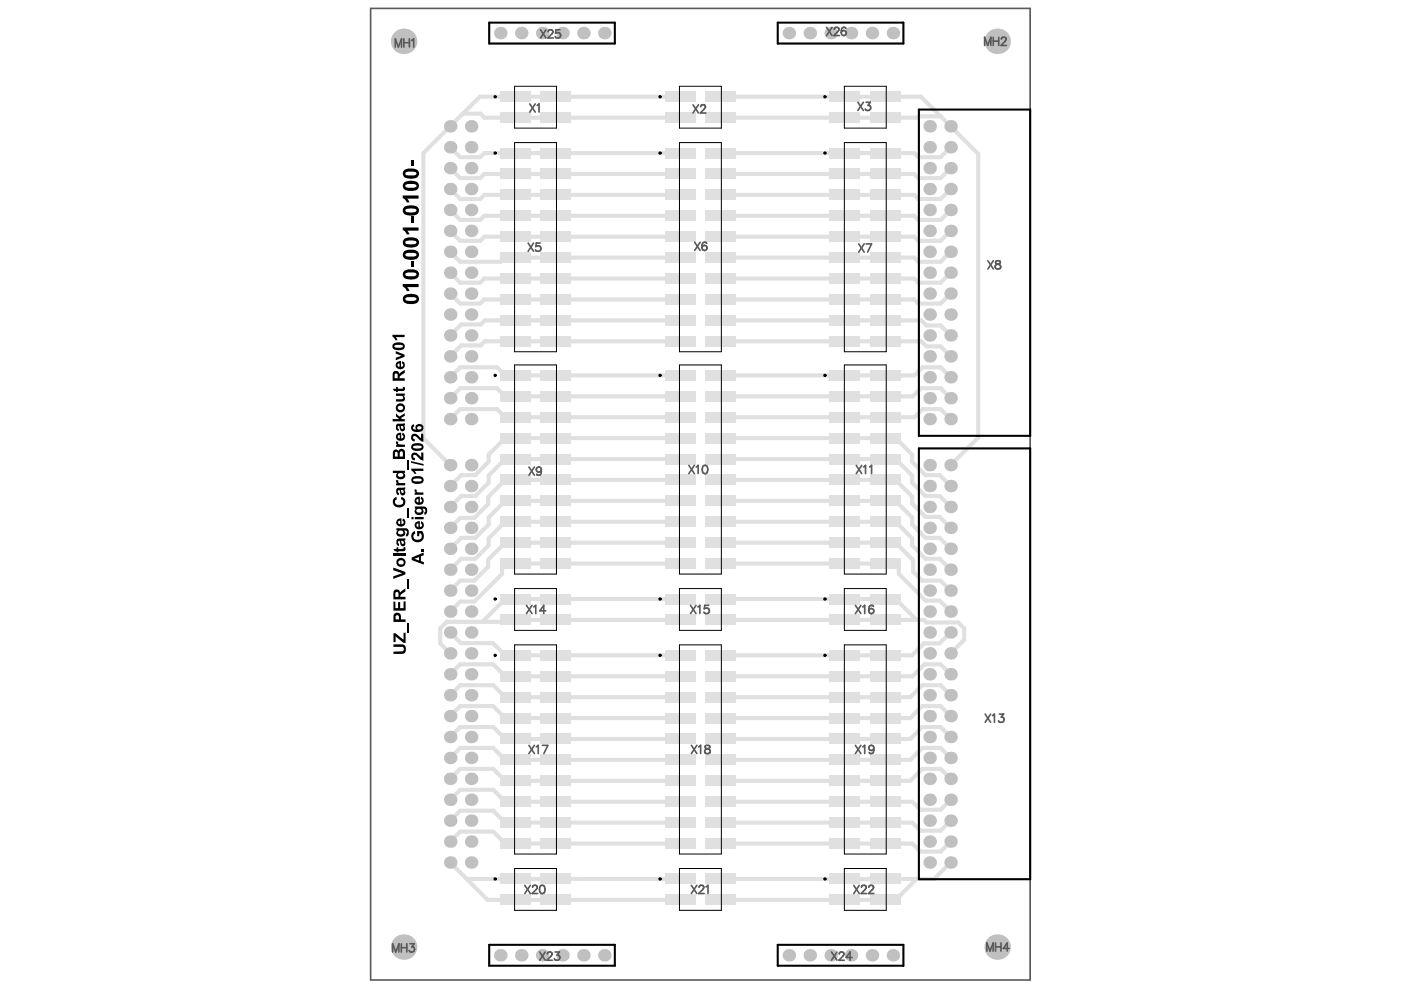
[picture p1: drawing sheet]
<svg xmlns="http://www.w3.org/2000/svg" width="297mm" height="210mm" viewBox="0 0 297 210" stroke-linecap="round" stroke-linejoin="round" font-family="sans-serif">
<g fill="none" stroke="#e0e0e0" stroke-width=".87">
<path d="M95.5 31.2l2.1 2.1h4.2l.9-.8h41.5M95.5 35.6l2.1 2.2h4.2l.9-.9h41.5M98.1 24.1h3.8l.8 .8h41.5M144.2 20.5h-42.5l-11.9 12v60.4l5.7 5.7M152.8 20.5h42.5l12.1 12.1v60.2l-5.9 5.8M199.4 24.7h-4.5l-.3 .2h-41.8M201.5 31.2l-2.1 2.1h-4.7l-.9-.8h-41M201.5 35.6l-2.1 2.2h-4.7l-.9-.9h-41M95.5 40.1l2.1 2.1h4.2l.9-.9h41.5M95.5 44.5l2.1 2.1h4.2l.9-.8h41.5M95.5 49l2.1 2.1h4.2l.9-.9h41.5M95.5 53.4l2.1 2.1h8.6l.9-.9h37.1"/>
<path d="M95.5 57.8l2.1 2.1h4.2l.9-.8h41.5M201.5 40.1l-2.1 2.1h-4.7l-.9-.9h-41M201.5 44.5l-2.1 2.1h-4.7l-.9-.8h-41M201.5 49l-2.1 2.1h-4.7l-.9-.9h-41M201.5 53.4l-2.1 2.1h-4.7l-.9-.9h-41M201.5 57.8l-2.1 2.1h-4.7l-.9-.8h-41M95.5 62.3l2.1 2.1h4.2l.9-.9h41.5M144.2 67.9h-41.4l-.9 .9h-4.1l-2.3 2.3M144.2 72.4h-41.4l-.9 .8h-4.1l-2.3 2.4M144.2 79.6h-37.1l-1.7-1.7h-7.8l-2.1 2.1M152.8 67.9h42.6l1 1.1h3l2.1 2.1M152.8 72.4h42.6l1 1h3l2.1 2.2"/>
<path d="M152.8 79.6h41.1l1.7-1.7h3.8l2.1 2.1M201.5 62.3l-2.1 2.1h-4.7l-.9-.9h-41M144.2 84h-37.1l-1.7-1.7h-7.8l-2.1 2.1M144.2 88.5h-37.1l-1.7-1.8h-7.8l-2.1 2.2M144.2 97.3h-37.1l-3.5 3.5v1.5l-2.8 2.9h-3l-2.3 2.3M144.2 92.9h-37.1l-3.5 3.5v1.5l-2.8 2.8h-3l-2.3 2.4M152.8 84h40.8l1.7-1.7h4.1l2.1 2.1M152.8 88.5h41.1l1.7-1.8h3.8l2.1 2.2M152.8 97.3h37.1l3.5 3.5v1.5l2.8 2.9h3l2.3 2.3M152.8 92.9h37.1l3.5 3.5v1.5l2.8 2.8h3l2.3 2.4M144.2 106.2h-37.1l-3.5 3.5v1.5l-2.8 2.8h-3l-2.3 2.4M144.2 110.6h-37.1l-3.5 3.5v1.5l-2.8 2.9h-3l-2.3 2.3"/>
<path d="M144.2 101.8h-37.1l-3.6 3.6v1.5l-2.9 2.9h-3l-2.1 2.1M144.2 115.1h-37.1l-3.6 3.6v1.5l-2.9 2.9h-3l-2.1 2.1M144.2 119.5h-37.1l-.7 .7v1.5l-5.8 5.8h-3l-2.1 2.2M152.8 101.8h37.1l3.5 3.5v1.5l2.8 2.8h3l2.3 2.3M152.8 106.2h37.1l3.5 3.5v1.5l2.8 2.8h3l2.3 2.4M152.8 119.5h37.1l.7 .7v1.5l5.6 5.6h3l2.3 2.4M152.8 115.1h37.1l3.7 3.7v2.4l1.9 1.9h3.9l2.1 2.1M152.8 110.6h37.1l3.5 3.5v1.5l2.8 2.9h3l2.3 2.3M95.5 134.1l2.2 2.3h6.8l2.6 2.5h37.1M144.2 131.4h-35l-.4 .4h-14.1l-1.4 1.4v3.2l2.2 2.1M144.2 127h-37.1l-4.8 4.8M152.8 127h37.1l4.4 4.4"/>
<path d="M152.8 131.4h43.1l.5 .6h6.8l1.2 1.2v2.4l-2.9 2.9M201.5 134.1l-2.3 2.3h-3.3l-2.5 2.5h-40.6M95.5 143l2.1-2.2h7l2.5 2.6h37.1M95.5 147.4l2.1-2.1h7l2.5 2.5h37.1M95.5 151.8l2.1-2.1h7l2.5 2.5h37.1M95.5 156.3l2.1-2.2h7l2.5 2.6h37.1M201.5 143l-2.1-2.2h-3.4l-2.5 2.6h-40.7M201.5 147.4l-2.1-2.1h-3.9l-2.5 2.5h-40.2M201.5 151.8l-2.1-2.1h-3.9l-2.5 2.5h-40.2M201.5 156.3l-2.1-2.2h-3.9l-2.5 2.6h-40.2M95.5 160.7l2.1-2.1h7l2.5 2.5h37.1M95.5 165.1l2.1-2.1h7l2.5 2.6h37.1"/>
<path d="M95.5 169.6l2.1-2.1h7l2.5 2.5h37.1M95.5 174l2.1-2.1h7l2.5 2.5h37.1M95.5 178.4l2.1-2.1h7l2.5 2.6h37.1M201.5 160.7l-2.1-2.1h-3.9l-2.5 2.5h-40.2M201.5 165.1l-2.1-2.1h-3.9l-2.5 2.6h-40.2M201.5 169.6l-2.1 2.1h-4.3l-1.7-1.7h-40.6M201.5 174l-2.1 2.1h-4.3l-1.7-1.7h-40.6M201.5 178.4l-2.1 2.2h-4.3l-1.7-1.7h-40.6M95.5 182.9l7.9 7.9h40.8M99 186.4h45.2M194.3 186.4l-4.4 4.4h-37.1M201.5 182.9l-3.4 3.5h-45.3"/>
</g>
<g fill="#c0c0c0">
<circle cx="85.6" cy="200.8" r="2.71"/>
<circle cx="95.5" cy="182.9" r="1.33"/>
<circle cx="95.5" cy="178.4" r="1.33"/>
<circle cx="99.9" cy="178.4" r="1.33"/>
<circle cx="95.5" cy="174" r="1.33"/>
<circle cx="99.9" cy="174" r="1.33"/>
<circle cx="95.5" cy="169.6" r="1.33"/>
<circle cx="99.9" cy="169.6" r="1.33"/>
<circle cx="95.5" cy="165.1" r="1.33"/>
<circle cx="99.9" cy="165.1" r="1.33"/>
<circle cx="95.5" cy="160.7" r="1.33"/>
<circle cx="99.9" cy="160.7" r="1.33"/>
<circle cx="95.5" cy="156.3" r="1.33"/>
<circle cx="99.9" cy="156.3" r="1.33"/>
<circle cx="95.5" cy="151.8" r="1.33"/>
<circle cx="99.9" cy="151.8" r="1.33"/>
<circle cx="95.5" cy="147.4" r="1.33"/>
<circle cx="99.9" cy="147.4" r="1.33"/>
<circle cx="95.5" cy="143" r="1.33"/>
<circle cx="99.9" cy="143" r="1.33"/>
<circle cx="95.5" cy="138.5" r="1.33"/>
<circle cx="99.9" cy="138.5" r="1.33"/>
<circle cx="95.5" cy="134.1" r="1.33"/>
<circle cx="99.9" cy="134.1" r="1.33"/>
<circle cx="95.5" cy="129.7" r="1.33"/>
<circle cx="99.9" cy="129.7" r="1.33"/>
<circle cx="95.5" cy="125.2" r="1.33"/>
<circle cx="99.9" cy="125.2" r="1.33"/>
<circle cx="95.5" cy="120.8" r="1.33"/>
<circle cx="99.9" cy="120.8" r="1.33"/>
<circle cx="95.5" cy="116.4" r="1.33"/>
<circle cx="99.9" cy="116.4" r="1.33"/>
<circle cx="106.1" cy="7" r="1.33"/>
<circle cx="85.6" cy="8.8" r="2.71"/>
<circle cx="99.9" cy="84.4" r="1.33"/>
<circle cx="189.3" cy="202.5" r="1.33"/>
<circle cx="123.7" cy="7" r="1.33"/>
<circle cx="128.1" cy="7" r="1.33"/>
<circle cx="119.3" cy="7" r="1.33"/>
<circle cx="115" cy="7" r="1.33"/>
<circle cx="184.9" cy="202.5" r="1.33"/>
<circle cx="99.9" cy="111.9" r="1.33"/>
<circle cx="197.1" cy="178.4" r="1.33"/>
<circle cx="197.1" cy="174" r="1.33"/>
<circle cx="197.1" cy="169.6" r="1.33"/>
<circle cx="197.1" cy="138.5" r="1.33"/>
<circle cx="197.1" cy="151.8" r="1.33"/>
<circle cx="197.1" cy="165.1" r="1.33"/>
<circle cx="197.1" cy="156.3" r="1.33"/>
<circle cx="197.1" cy="120.8" r="1.33"/>
<circle cx="197.1" cy="129.7" r="1.33"/>
<circle cx="197.1" cy="160.7" r="1.33"/>
<circle cx="197.1" cy="143" r="1.33"/>
<circle cx="197.1" cy="125.2" r="1.33"/>
<circle cx="197.1" cy="116.4" r="1.33"/>
<circle cx="197.1" cy="134.1" r="1.33"/>
<circle cx="197.1" cy="147.4" r="1.33"/>
<circle cx="197.1" cy="111.9" r="1.33"/>
<circle cx="201.5" cy="178.4" r="1.33"/>
<circle cx="201.5" cy="174" r="1.33"/>
<circle cx="201.5" cy="169.6" r="1.33"/>
<circle cx="201.5" cy="147.4" r="1.33"/>
<circle cx="201.5" cy="165.1" r="1.33"/>
<circle cx="201.5" cy="129.7" r="1.33"/>
<circle cx="201.5" cy="138.5" r="1.33"/>
<circle cx="201.5" cy="160.7" r="1.33"/>
<circle cx="201.5" cy="143" r="1.33"/>
<circle cx="201.5" cy="134.1" r="1.33"/>
<circle cx="201.5" cy="125.2" r="1.33"/>
<circle cx="201.5" cy="120.8" r="1.33"/>
<circle cx="201.5" cy="151.8" r="1.33"/>
<circle cx="201.5" cy="156.3" r="1.33"/>
<circle cx="201.5" cy="116.4" r="1.33"/>
<circle cx="95.5" cy="111.9" r="1.33"/>
<circle cx="95.5" cy="107.5" r="1.33"/>
<circle cx="99.9" cy="107.5" r="1.33"/>
<circle cx="95.5" cy="103.1" r="1.33"/>
<circle cx="99.9" cy="103.1" r="1.33"/>
<circle cx="95.5" cy="98.6" r="1.33"/>
<circle cx="99.9" cy="98.6" r="1.33"/>
<circle cx="95.5" cy="88.9" r="1.33"/>
<circle cx="99.9" cy="88.9" r="1.33"/>
<circle cx="95.5" cy="84.4" r="1.33"/>
<circle cx="95.5" cy="80" r="1.33"/>
<circle cx="95.5" cy="75.6" r="1.33"/>
<circle cx="95.5" cy="71.1" r="1.33"/>
<circle cx="95.5" cy="66.7" r="1.33"/>
<circle cx="99.9" cy="66.7" r="1.33"/>
<circle cx="95.5" cy="62.3" r="1.33"/>
<circle cx="99.9" cy="62.3" r="1.33"/>
<circle cx="95.5" cy="57.8" r="1.33"/>
<circle cx="99.9" cy="57.8" r="1.33"/>
<circle cx="95.5" cy="53.4" r="1.33"/>
<circle cx="99.9" cy="53.4" r="1.33"/>
<circle cx="95.5" cy="49" r="1.33"/>
<circle cx="95.5" cy="44.5" r="1.33"/>
<circle cx="95.5" cy="40.1" r="1.33"/>
<circle cx="99.9" cy="40.1" r="1.33"/>
<circle cx="95.5" cy="35.6" r="1.33"/>
<circle cx="99.9" cy="35.6" r="1.33"/>
<circle cx="95.5" cy="31.2" r="1.33"/>
<circle cx="99.9" cy="31.2" r="1.33"/>
<circle cx="95.5" cy="26.8" r="1.33"/>
<circle cx="99.9" cy="26.8" r="1.33"/>
<circle cx="201.5" cy="111.9" r="1.33"/>
<circle cx="197.1" cy="107.5" r="1.33"/>
<circle cx="201.5" cy="107.5" r="1.33"/>
<circle cx="99.9" cy="80" r="1.33"/>
<circle cx="197.1" cy="103.1" r="1.33"/>
<circle cx="201.5" cy="103.1" r="1.33"/>
<circle cx="197.1" cy="98.6" r="1.33"/>
<circle cx="201.5" cy="98.6" r="1.33"/>
<circle cx="197.1" cy="88.9" r="1.33"/>
<circle cx="201.5" cy="88.9" r="1.33"/>
<circle cx="197.1" cy="84.4" r="1.33"/>
<circle cx="201.5" cy="84.4" r="1.33"/>
<circle cx="197.1" cy="80" r="1.33"/>
<circle cx="201.5" cy="80" r="1.33"/>
<circle cx="99.9" cy="75.6" r="1.33"/>
<circle cx="99.9" cy="71.1" r="1.33"/>
<circle cx="99.9" cy="49" r="1.33"/>
<circle cx="99.9" cy="44.5" r="1.33"/>
<circle cx="197.1" cy="75.6" r="1.33"/>
<circle cx="197.1" cy="71.1" r="1.33"/>
<circle cx="197.1" cy="66.7" r="1.33"/>
<circle cx="197.1" cy="62.3" r="1.33"/>
<circle cx="197.1" cy="57.8" r="1.33"/>
<circle cx="197.1" cy="53.4" r="1.33"/>
<circle cx="197.1" cy="49" r="1.33"/>
<circle cx="197.1" cy="26.8" r="1.33"/>
<circle cx="197.1" cy="44.5" r="1.33"/>
<circle cx="197.1" cy="40.1" r="1.33"/>
<circle cx="197.1" cy="35.6" r="1.33"/>
<circle cx="197.1" cy="31.2" r="1.33"/>
<circle cx="211.4" cy="200.8" r="2.71"/>
<circle cx="201.5" cy="182.9" r="1.33"/>
<circle cx="197.1" cy="182.9" r="1.33"/>
<circle cx="189.3" cy="7" r="1.33"/>
<circle cx="184.9" cy="7" r="1.33"/>
<circle cx="211.4" cy="8.8" r="2.71"/>
<circle cx="128.1" cy="202.5" r="1.33"/>
<circle cx="119.3" cy="202.5" r="1.33"/>
<circle cx="110.5" cy="7" r="1.33"/>
<circle cx="180.4" cy="7" r="1.33"/>
<circle cx="167.3" cy="7" r="1.33"/>
<circle cx="176.1" cy="7" r="1.33"/>
<circle cx="171.7" cy="7" r="1.33"/>
<circle cx="123.7" cy="202.5" r="1.33"/>
<circle cx="176.1" cy="202.5" r="1.33"/>
<circle cx="171.7" cy="202.5" r="1.33"/>
<circle cx="167.3" cy="202.5" r="1.33"/>
<circle cx="180.4" cy="202.5" r="1.33"/>
<circle cx="201.5" cy="75.6" r="1.33"/>
<circle cx="201.5" cy="71.1" r="1.33"/>
<circle cx="201.5" cy="66.7" r="1.33"/>
<circle cx="201.5" cy="62.3" r="1.33"/>
<circle cx="201.5" cy="57.8" r="1.33"/>
<circle cx="201.5" cy="53.4" r="1.33"/>
<circle cx="201.5" cy="49" r="1.33"/>
<circle cx="201.5" cy="31.2" r="1.33"/>
<circle cx="201.5" cy="35.6" r="1.33"/>
<circle cx="201.5" cy="44.5" r="1.33"/>
<circle cx="201.5" cy="40.1" r="1.33"/>
<circle cx="201.5" cy="26.8" r="1.33"/>
<circle cx="99.9" cy="182.9" r="1.33"/>
<circle cx="110.5" cy="202.5" r="1.33"/>
<circle cx="115" cy="202.5" r="1.33"/>
<circle cx="106.1" cy="202.5" r="1.33"/>
</g>
<g fill="#e0e0e0">
<path d="M175.9 23.8h6.4v2.3h-6.4z" fill-rule="evenodd"/>
<path d="M175.9 19.4h6.4v2.2h-6.4z" fill-rule="evenodd"/>
<path d="M184.6 23.8h6.4v2.3h-6.4z" fill-rule="evenodd"/>
<path d="M184.6 19.4h6.4v2.2h-6.4z" fill-rule="evenodd"/>
<path d="M141 23.8h6.4v2.3h-6.4z" fill-rule="evenodd"/>
<path d="M141 19.4h6.4v2.2h-6.4z" fill-rule="evenodd"/>
<path d="M149.6 23.8h6.4v2.3h-6.4z" fill-rule="evenodd"/>
<path d="M149.6 19.4h6.4v2.2h-6.4z" fill-rule="evenodd"/>
<path d="M106 23.8h6.4v2.3h-6.4z" fill-rule="evenodd"/>
<path d="M106 19.4h6.4v2.2h-6.4z" fill-rule="evenodd"/>
<path d="M114.7 23.8h6.4v2.3h-6.4z" fill-rule="evenodd"/>
<path d="M114.7 19.4h6.4v2.2h-6.4z" fill-rule="evenodd"/>
<path d="M175.9 31.3h6.4v2.3h-6.4z" fill-rule="evenodd"/>
<path d="M184.6 31.3h6.4v2.3h-6.4z" fill-rule="evenodd"/>
<path d="M175.9 35.8h6.4v2.2h-6.4z" fill-rule="evenodd"/>
<path d="M184.6 35.8h6.4v2.2h-6.4z" fill-rule="evenodd"/>
<path d="M175.9 40.2h6.4v2.2h-6.4z" fill-rule="evenodd"/>
<path d="M184.6 40.2h6.4v2.2h-6.4z" fill-rule="evenodd"/>
<path d="M175.9 44.6h6.4v2.3h-6.4z" fill-rule="evenodd"/>
<path d="M184.6 44.6h6.4v2.3h-6.4z" fill-rule="evenodd"/>
<path d="M175.9 49.1h6.4v2.2h-6.4z" fill-rule="evenodd"/>
<path d="M184.6 49.1h6.4v2.2h-6.4z" fill-rule="evenodd"/>
<path d="M175.9 53.5h6.4v2.2h-6.4z" fill-rule="evenodd"/>
<path d="M184.6 53.5h6.4v2.2h-6.4z" fill-rule="evenodd"/>
<path d="M175.9 57.9h6.4v2.3h-6.4z" fill-rule="evenodd"/>
<path d="M184.6 57.9h6.4v2.3h-6.4z" fill-rule="evenodd"/>
<path d="M175.9 62.4h6.4v2.2h-6.4z" fill-rule="evenodd"/>
<path d="M184.6 62.4h6.4v2.2h-6.4z" fill-rule="evenodd"/>
<path d="M175.9 66.8h6.4v2.2h-6.4z" fill-rule="evenodd"/>
<path d="M184.6 66.8h6.4v2.2h-6.4z" fill-rule="evenodd"/>
<path d="M175.9 71.3h6.4v2.2h-6.4z" fill-rule="evenodd"/>
<path d="M184.6 71.3h6.4v2.2h-6.4z" fill-rule="evenodd"/>
<path d="M141 31.3h6.4v2.3h-6.4z" fill-rule="evenodd"/>
<path d="M149.6 31.3h6.4v2.3h-6.4z" fill-rule="evenodd"/>
<path d="M141 35.8h6.4v2.2h-6.4z" fill-rule="evenodd"/>
<path d="M149.6 35.8h6.4v2.2h-6.4z" fill-rule="evenodd"/>
<path d="M141 40.2h6.4v2.2h-6.4z" fill-rule="evenodd"/>
<path d="M149.6 40.2h6.4v2.2h-6.4z" fill-rule="evenodd"/>
<path d="M141 44.6h6.4v2.3h-6.4z" fill-rule="evenodd"/>
<path d="M149.6 44.6h6.4v2.3h-6.4z" fill-rule="evenodd"/>
<path d="M141 49.1h6.4v2.2h-6.4z" fill-rule="evenodd"/>
<path d="M149.6 49.1h6.4v2.2h-6.4z" fill-rule="evenodd"/>
<path d="M141 53.5h6.4v2.2h-6.4z" fill-rule="evenodd"/>
<path d="M149.6 53.5h6.4v2.2h-6.4z" fill-rule="evenodd"/>
<path d="M141 57.9h6.4v2.3h-6.4z" fill-rule="evenodd"/>
<path d="M149.6 57.9h6.4v2.3h-6.4z" fill-rule="evenodd"/>
<path d="M141 62.4h6.4v2.2h-6.4z" fill-rule="evenodd"/>
<path d="M149.6 62.4h6.4v2.2h-6.4z" fill-rule="evenodd"/>
<path d="M141 66.8h6.4v2.2h-6.4z" fill-rule="evenodd"/>
<path d="M149.6 66.8h6.4v2.2h-6.4z" fill-rule="evenodd"/>
<path d="M141 71.3h6.4v2.2h-6.4z" fill-rule="evenodd"/>
<path d="M149.6 71.3h6.4v2.2h-6.4z" fill-rule="evenodd"/>
<path d="M106 31.3h6.4v2.3h-6.4z" fill-rule="evenodd"/>
<path d="M114.7 31.3h6.4v2.3h-6.4z" fill-rule="evenodd"/>
<path d="M106 35.8h6.4v2.2h-6.4z" fill-rule="evenodd"/>
<path d="M114.7 35.8h6.4v2.2h-6.4z" fill-rule="evenodd"/>
<path d="M106 40.2h6.4v2.2h-6.4z" fill-rule="evenodd"/>
<path d="M114.7 40.2h6.4v2.2h-6.4z" fill-rule="evenodd"/>
<path d="M106 44.6h6.4v2.3h-6.4z" fill-rule="evenodd"/>
<path d="M114.7 44.6h6.4v2.3h-6.4z" fill-rule="evenodd"/>
<path d="M106 49.1h6.4v2.2h-6.4z" fill-rule="evenodd"/>
<path d="M114.7 49.1h6.4v2.2h-6.4z" fill-rule="evenodd"/>
<path d="M106 53.5h6.4v2.2h-6.4z" fill-rule="evenodd"/>
<path d="M114.7 53.5h6.4v2.2h-6.4z" fill-rule="evenodd"/>
<path d="M106 57.9h6.4v2.3h-6.4z" fill-rule="evenodd"/>
<path d="M114.7 57.9h6.4v2.3h-6.4z" fill-rule="evenodd"/>
<path d="M106 62.4h6.4v2.2h-6.4z" fill-rule="evenodd"/>
<path d="M114.7 62.4h6.4v2.2h-6.4z" fill-rule="evenodd"/>
<path d="M106 66.8h6.4v2.2h-6.4z" fill-rule="evenodd"/>
<path d="M114.7 66.8h6.4v2.2h-6.4z" fill-rule="evenodd"/>
<path d="M106 71.3h6.4v2.2h-6.4z" fill-rule="evenodd"/>
<path d="M114.7 71.3h6.4v2.2h-6.4z" fill-rule="evenodd"/>
<path d="M175.9 78.5h6.4v2.2h-6.4z" fill-rule="evenodd"/>
<path d="M184.6 78.5h6.4v2.2h-6.4z" fill-rule="evenodd"/>
<path d="M175.9 82.9h6.4v2.2h-6.4z" fill-rule="evenodd"/>
<path d="M184.6 82.9h6.4v2.2h-6.4z" fill-rule="evenodd"/>
<path d="M175.9 87.3h6.4v2.3h-6.4z" fill-rule="evenodd"/>
<path d="M184.6 87.3h6.4v2.3h-6.4z" fill-rule="evenodd"/>
<path d="M175.9 91.8h6.4v2.2h-6.4z" fill-rule="evenodd"/>
<path d="M184.6 91.8h6.4v2.2h-6.4z" fill-rule="evenodd"/>
<path d="M175.9 96.2h6.5v2.2h-6.5z" fill-rule="evenodd"/>
<path d="M184.6 96.2h6.4v2.2h-6.4z" fill-rule="evenodd"/>
<path d="M175.9 100.7h6.5v2.2h-6.5z" fill-rule="evenodd"/>
<path d="M184.6 100.7h6.4v2.2h-6.4z" fill-rule="evenodd"/>
<path d="M175.9 105.1h6.5v2.2h-6.5z" fill-rule="evenodd"/>
<path d="M184.6 105.1h6.4v2.2h-6.4z" fill-rule="evenodd"/>
<path d="M175.9 109.5h6.5v2.2h-6.5z" fill-rule="evenodd"/>
<path d="M184.6 109.5h6.4v2.2h-6.4z" fill-rule="evenodd"/>
<path d="M175.9 114h6.5v2.2h-6.5z" fill-rule="evenodd"/>
<path d="M184.6 114h6.4v2.2h-6.4z" fill-rule="evenodd"/>
<path d="M175.9 118.4h6.4v2.2h-6.4z" fill-rule="evenodd"/>
<path d="M184.6 118.4h6.4v2.2h-6.4z" fill-rule="evenodd"/>
<path d="M141 78.5h6.4v2.2h-6.4z" fill-rule="evenodd"/>
<path d="M149.6 78.5h6.4v2.2h-6.4z" fill-rule="evenodd"/>
<path d="M141 82.9h6.4v2.2h-6.4z" fill-rule="evenodd"/>
<path d="M149.6 82.9h6.4v2.2h-6.4z" fill-rule="evenodd"/>
<path d="M141 87.3h6.4v2.3h-6.4z" fill-rule="evenodd"/>
<path d="M149.6 87.3h6.4v2.3h-6.4z" fill-rule="evenodd"/>
<path d="M141 91.8h6.4v2.2h-6.4z" fill-rule="evenodd"/>
<path d="M149.6 91.8h6.4v2.2h-6.4z" fill-rule="evenodd"/>
<path d="M141 96.2h6.4v2.2h-6.4z" fill-rule="evenodd"/>
<path d="M149.6 96.2h6.4v2.2h-6.4z" fill-rule="evenodd"/>
<path d="M141 100.7h6.4v2.2h-6.4z" fill-rule="evenodd"/>
<path d="M149.6 100.7h6.4v2.2h-6.4z" fill-rule="evenodd"/>
<path d="M141 105.1h6.4v2.2h-6.4z" fill-rule="evenodd"/>
<path d="M149.6 105.1h6.4v2.2h-6.4z" fill-rule="evenodd"/>
<path d="M141 109.5h6.4v2.2h-6.4z" fill-rule="evenodd"/>
<path d="M149.6 109.5h6.4v2.2h-6.4z" fill-rule="evenodd"/>
<path d="M141 114h6.4v2.2h-6.4z" fill-rule="evenodd"/>
<path d="M149.6 114h6.4v2.2h-6.4z" fill-rule="evenodd"/>
<path d="M141 118.4h6.4v2.2h-6.4z" fill-rule="evenodd"/>
<path d="M149.6 118.4h6.4v2.2h-6.4z" fill-rule="evenodd"/>
<path d="M106 78.5h6.4v2.2h-6.4z" fill-rule="evenodd"/>
<path d="M114.7 78.5h6.4v2.2h-6.4z" fill-rule="evenodd"/>
<path d="M106 82.9h6.4v2.2h-6.4z" fill-rule="evenodd"/>
<path d="M114.7 82.9h6.4v2.2h-6.4z" fill-rule="evenodd"/>
<path d="M106 87.3h6.4v2.3h-6.4z" fill-rule="evenodd"/>
<path d="M114.7 87.3h6.4v2.3h-6.4z" fill-rule="evenodd"/>
<path d="M106 91.8h6.4v2.2h-6.4z" fill-rule="evenodd"/>
<path d="M114.7 91.8h6.4v2.2h-6.4z" fill-rule="evenodd"/>
<path d="M106 96.2h6.4v2.2h-6.4z" fill-rule="evenodd"/>
<path d="M114.7 96.2h6.4v2.2h-6.4z" fill-rule="evenodd"/>
<path d="M106 100.7h6.4v2.2h-6.4z" fill-rule="evenodd"/>
<path d="M114.7 100.7h6.4v2.2h-6.4z" fill-rule="evenodd"/>
<path d="M106 105.1h6.4v2.2h-6.4z" fill-rule="evenodd"/>
<path d="M114.7 105.1h6.4v2.2h-6.4z" fill-rule="evenodd"/>
<path d="M106 109.5h6.4v2.2h-6.4z" fill-rule="evenodd"/>
<path d="M114.7 109.5h6.4v2.2h-6.4z" fill-rule="evenodd"/>
<path d="M106 114h6.4v2.2h-6.4z" fill-rule="evenodd"/>
<path d="M114.7 114h6.4v2.2h-6.4z" fill-rule="evenodd"/>
<path d="M106 118.4h6.4v2.2h-6.4z" fill-rule="evenodd"/>
<path d="M114.7 118.4h6.4v2.2h-6.4z" fill-rule="evenodd"/>
<path d="M175.9 130.3h6.4v2.2h-6.4z" fill-rule="evenodd"/>
<path d="M175.9 125.9h6.4v2.2h-6.4z" fill-rule="evenodd"/>
<path d="M184.6 130.3h6.4v2.2h-6.4z" fill-rule="evenodd"/>
<path d="M184.6 125.9h6.4v2.2h-6.4z" fill-rule="evenodd"/>
<path d="M141 130.3h6.4v2.2h-6.4z" fill-rule="evenodd"/>
<path d="M141 125.9h6.4v2.2h-6.4z" fill-rule="evenodd"/>
<path d="M149.6 130.3h6.4v2.2h-6.4z" fill-rule="evenodd"/>
<path d="M149.6 125.9h6.4v2.2h-6.4z" fill-rule="evenodd"/>
<path d="M106 130.3h6.4v2.2h-6.4z" fill-rule="evenodd"/>
<path d="M106 125.9h6.4v2.2h-6.4z" fill-rule="evenodd"/>
<path d="M114.7 130.3h6.4v2.2h-6.4z" fill-rule="evenodd"/>
<path d="M114.7 125.9h6.4v2.2h-6.4z" fill-rule="evenodd"/>
<path d="M175.9 137.8h6.4v2.3h-6.4z" fill-rule="evenodd"/>
<path d="M184.6 137.8h6.4v2.3h-6.4z" fill-rule="evenodd"/>
<path d="M175.9 142.3h6.4v2.2h-6.4z" fill-rule="evenodd"/>
<path d="M184.6 142.3h6.4v2.2h-6.4z" fill-rule="evenodd"/>
<path d="M175.9 146.7h6.4v2.2h-6.4z" fill-rule="evenodd"/>
<path d="M184.6 146.7h6.4v2.2h-6.4z" fill-rule="evenodd"/>
<path d="M175.9 151.1h6.4v2.3h-6.4z" fill-rule="evenodd"/>
<path d="M184.6 151.1h6.4v2.3h-6.4z" fill-rule="evenodd"/>
<path d="M175.9 155.6h6.4v2.2h-6.4z" fill-rule="evenodd"/>
<path d="M184.6 155.6h6.4v2.2h-6.4z" fill-rule="evenodd"/>
<path d="M175.9 160h6.4v2.2h-6.4z" fill-rule="evenodd"/>
<path d="M184.6 160h6.4v2.2h-6.4z" fill-rule="evenodd"/>
<path d="M175.9 164.4h6.4v2.3h-6.4z" fill-rule="evenodd"/>
<path d="M184.6 164.4h6.4v2.3h-6.4z" fill-rule="evenodd"/>
<path d="M175.9 168.9h6.4v2.2h-6.4z" fill-rule="evenodd"/>
<path d="M184.6 168.9h6.4v2.2h-6.4z" fill-rule="evenodd"/>
<path d="M175.9 173.3h6.4v2.2h-6.4z" fill-rule="evenodd"/>
<path d="M184.6 173.3h6.4v2.2h-6.4z" fill-rule="evenodd"/>
<path d="M175.9 177.7h6.4v2.3h-6.4z" fill-rule="evenodd"/>
<path d="M184.6 177.7h6.4v2.3h-6.4z" fill-rule="evenodd"/>
<path d="M141 137.8h6.4v2.3h-6.4z" fill-rule="evenodd"/>
<path d="M149.6 137.8h6.4v2.3h-6.4z" fill-rule="evenodd"/>
<path d="M141 142.3h6.4v2.2h-6.4z" fill-rule="evenodd"/>
<path d="M149.6 142.3h6.4v2.2h-6.4z" fill-rule="evenodd"/>
<path d="M141 146.7h6.4v2.2h-6.4z" fill-rule="evenodd"/>
<path d="M149.6 146.7h6.4v2.2h-6.4z" fill-rule="evenodd"/>
<path d="M141 151.1h6.4v2.3h-6.4z" fill-rule="evenodd"/>
<path d="M149.6 151.1h6.4v2.3h-6.4z" fill-rule="evenodd"/>
<path d="M141 155.6h6.4v2.2h-6.4z" fill-rule="evenodd"/>
<path d="M149.6 155.6h6.4v2.2h-6.4z" fill-rule="evenodd"/>
<path d="M141 160h6.4v2.2h-6.4z" fill-rule="evenodd"/>
<path d="M149.6 160h6.4v2.2h-6.4z" fill-rule="evenodd"/>
<path d="M141 164.4h6.4v2.3h-6.4z" fill-rule="evenodd"/>
<path d="M149.6 164.4h6.4v2.3h-6.4z" fill-rule="evenodd"/>
<path d="M141 168.9h6.4v2.2h-6.4z" fill-rule="evenodd"/>
<path d="M149.6 168.9h6.4v2.2h-6.4z" fill-rule="evenodd"/>
<path d="M141 173.3h6.4v2.2h-6.4z" fill-rule="evenodd"/>
<path d="M149.6 173.3h6.4v2.2h-6.4z" fill-rule="evenodd"/>
<path d="M141 177.7h6.4v2.3h-6.4z" fill-rule="evenodd"/>
<path d="M149.6 177.7h6.4v2.3h-6.4z" fill-rule="evenodd"/>
<path d="M106 137.8h6.4v2.3h-6.4z" fill-rule="evenodd"/>
<path d="M114.7 137.8h6.4v2.3h-6.4z" fill-rule="evenodd"/>
<path d="M106 142.3h6.4v2.2h-6.4z" fill-rule="evenodd"/>
<path d="M114.7 142.3h6.4v2.2h-6.4z" fill-rule="evenodd"/>
<path d="M106 146.7h6.4v2.2h-6.4z" fill-rule="evenodd"/>
<path d="M114.7 146.7h6.4v2.2h-6.4z" fill-rule="evenodd"/>
<path d="M106 151.1h6.4v2.3h-6.4z" fill-rule="evenodd"/>
<path d="M114.7 151.1h6.4v2.3h-6.4z" fill-rule="evenodd"/>
<path d="M106 155.6h6.4v2.2h-6.4z" fill-rule="evenodd"/>
<path d="M114.7 155.6h6.4v2.2h-6.4z" fill-rule="evenodd"/>
<path d="M106 160h6.4v2.2h-6.4z" fill-rule="evenodd"/>
<path d="M114.7 160h6.4v2.2h-6.4z" fill-rule="evenodd"/>
<path d="M106 164.4h6.4v2.3h-6.4z" fill-rule="evenodd"/>
<path d="M114.7 164.4h6.4v2.3h-6.4z" fill-rule="evenodd"/>
<path d="M106 168.9h6.4v2.2h-6.4z" fill-rule="evenodd"/>
<path d="M114.7 168.9h6.4v2.2h-6.4z" fill-rule="evenodd"/>
<path d="M106 173.3h6.4v2.2h-6.4z" fill-rule="evenodd"/>
<path d="M114.7 173.3h6.4v2.2h-6.4z" fill-rule="evenodd"/>
<path d="M106 177.7h6.4v2.3h-6.4z" fill-rule="evenodd"/>
<path d="M114.7 177.7h6.4v2.3h-6.4z" fill-rule="evenodd"/>
<path d="M175.9 189.7h6.4v2.2h-6.4z" fill-rule="evenodd"/>
<path d="M175.9 185.3h6.4v2.2h-6.4z" fill-rule="evenodd"/>
<path d="M184.6 189.7h6.4v2.2h-6.4z" fill-rule="evenodd"/>
<path d="M184.6 185.3h6.4v2.2h-6.4z" fill-rule="evenodd"/>
<path d="M141 189.7h6.4v2.2h-6.4z" fill-rule="evenodd"/>
<path d="M141 185.3h6.4v2.2h-6.4z" fill-rule="evenodd"/>
<path d="M149.6 189.7h6.4v2.2h-6.4z" fill-rule="evenodd"/>
<path d="M149.6 185.3h6.4v2.2h-6.4z" fill-rule="evenodd"/>
<path d="M106 189.7h6.4v2.2h-6.4z" fill-rule="evenodd"/>
<path d="M106 185.3h6.4v2.2h-6.4z" fill-rule="evenodd"/>
<path d="M114.7 189.7h6.4v2.2h-6.4z" fill-rule="evenodd"/>
<path d="M114.7 185.3h6.4v2.2h-6.4z" fill-rule="evenodd"/>
</g>
<g fill="none" stroke="#5a5a5a" stroke-width=".35">
<path d="M78.6 1.8h139.8v206h-139.8zM83.8 10v-1.8l.7 1.8 .6-1.8v1.8M85.6 8.2v1.8M85.6 9.1h1.2M86.8 8.2v1.8M87.3 8.6l.4-.4v1.8M114.6 6.3l1.2 1.8M115.8 6.3l-1.2 1.8M116.2 6.7l.4-.4h.3l.3 .4-.2 .5-.9 .9h1.2M118.7 6.3h-.8l-.1 .8a.62 .62 0 0 1 .9 0 .62 .62 0 0 1-.1 .9 .62 .62 0 0 1-.9-.3M175.2 5.8l1.2 1.7M176.4 5.8l-1.2 1.7"/>
<path d="M176.9 6.2l.3-.4h.3l.4 .3-.3 .6-.8 .8h1.2M179.4 6a.51 .51 0 0 0-.8-.1l-.2 .2v.9M208.8 9.6v-1.7l.6 1.7 .7-1.7v1.7M210.6 7.9v1.7M210.6 8.7h1.2M211.8 7.9v1.7M212.3 8.3l.4-.4 .4 .1 .2 .2-.2 .6-.9 .8h1.2M112.3 22l1.2 1.8M113.5 22l-1.2 1.8M113.9 22.4l.4-.4v1.8M146.9 22.2l1.2 1.8M148.1 22.2l-1.2 1.8"/>
<path d="M148.6 22.6l.3-.4 .6 .2a.54 .54 0 0 1-.2 .7l-.8 .9h1.1M181.9 21.7l1.2 1.7M183.1 21.7l-1.2 1.7M183.6 21.7h.9l-.5 .6a.58 .58 0 0 1 .5 1 .58 .58 0 0 1-1.1-.2M112 51.5l1.1 1.8M113.1 51.5l-1.1 1.8M114.5 51.5h-.8l-.1 .8a.62 .62 0 0 1 .9 0 .62 .62 0 0 1-.1 .9 .62 .62 0 0 1-.9-.3M147.3 51.4l1.1 1.7M148.4 51.4l-1.1 1.7M149.8 51.6a.52 .52 0 0 0-.7-.2l-.2 .3-.1 .8M182.1 51.7l1.1 1.8M183.2 51.7l-1.1 1.8"/>
<path d="M183.6 51.7h1.2l-.8 1.8M209.4 55.3l1.2 1.7M210.6 55.3l-1.2 1.7M211.2 55.4a.35 .35 0 0 0 .1 .5 .63 .63 0 0 1 .7 .3 .63 .63 0 0 1 0 .7l-.6 .1a.5 .5 0 0 1-.4-.5 .5 .5 0 0 1 .5-.5l.3-.1a.35 .35 0 0 0 .2-.5zM112.1 99l1.2 1.8M113.3 99l-1.2 1.8M114.8 99.6a.82 .82 0 0 1-.7 1.2l-.3-.3M146.1 98.7l1.1 1.7M147.2 98.7l-1.1 1.7M147.6 99l.4-.3v1.7M149.1 98.8a.57 .57 0 0 1 .9 .2 .88 .88 0 0 1-.6 1.4 1.11 1.11 0 0 1-.3-1.6zM181.5 98.7l1.2 1.7"/>
<path d="M182.7 98.7l-1.2 1.7M183.1 99l.4-.3v1.7M184.4 99l.4-.3v1.7M111.6 128.3l1.2 1.8M112.8 128.3l-1.2 1.8M113.2 128.7l.4-.4v1.8M115.7 129.5h-1.2l.8-1.2v1.8M146.4 128.3l1.2 1.8M147.6 128.3l-1.2 1.8M148 128.7l.4-.4v1.8M150.2 128.3h-.8l-.1 .8a.62 .62 0 0 1 1 0 .62 .62 0 0 1-.2 .9 .62 .62 0 0 1-.9-.2M181.4 128.3l1.1 1.8"/>
<path d="M182.5 128.3l-1.1 1.8M182.9 128.7l.4-.4v1.8M185.2 128.6a.52 .52 0 0 0-.8-.2l-.1 .3-.1 .8M112.1 158l1.2 1.8M113.3 158l-1.2 1.8M113.7 158.4l.4-.4v1.8M115 158h1.1l-.8 1.8M146.6 158l1.1 1.8M147.7 158l-1.1 1.8M148.1 158.4l.5-.4v1.8M149.6 158.1a.35 .35 0 0 0 .1 .6 .63 .63 0 0 1 .8 .2 .63 .63 0 0 1-.1 .8l-.6 .1a.5 .5 0 0 1-.4-.6 .5 .5 0 0 1 .5-.4l.3-.1a.35 .35 0 0 0 .2-.6zM181.4 158l1.1 1.8"/>
<path d="M182.5 158l-1.1 1.8M182.9 158.4l.4-.4v1.8M185.3 158.6a.82 .82 0 0 1-.7 1.2l-.3-.3M208.9 151.4l1.1 1.7M210 151.4l-1.1 1.7M210.4 151.7l.4-.3v1.7M211.9 151.4h.9l-.5 .7a.58 .58 0 0 1 .4 .9 .58 .58 0 0 1-1-.2M111.3 187.7l1.1 1.8M112.4 187.7l-1.1 1.8M112.9 188.1l.3-.4h.4l.3 .3-.2 .6-.9 .9h1.2M114.6 187.8a.57 .57 0 0 1 .9 .2 .88 .88 0 0 1-.6 1.5 1.11 1.11 0 0 1-.3-1.7zM146.6 187.7l1.1 1.8"/>
<path d="M147.7 187.7l-1.1 1.8M148.2 188.1l.4-.4h.3l.3 .3-.2 .6-.9 .9h1.2M149.7 188l.4-.3v1.8M181 187.7l1.2 1.8M182.2 187.7l-1.2 1.8M182.7 188.1l.3-.4h.3l.4 .3-.3 .6-.8 .9h1.1M184.2 188.1l.3-.4 .6 .2a.54 .54 0 0 1-.1 .7l-.9 .9h1.2M211.1 199.9v1.8M212.2 199.9v1.8M83.3 201.8v-1.7l.6 1.7 .7-1.7v1.7M85.1 200.1v1.7M85.1 200.9h1.1"/>
<path d="M86.2 200.1v1.7M86.9 200.1h.9l-.5 .7a.58 .58 0 0 1 .4 .9 .58 .58 0 0 1-1-.2M114.4 201.8l1.2 1.8M115.6 201.8l-1.2 1.8M116.1 202.3l.3-.5 .5 .1 .2 .3-.3 .6-.8 .8h1.1M117.7 201.8h.9l-.5 .7a.58 .58 0 0 1 .4 1 .58 .58 0 0 1-1-.2M176.3 201.8l1.2 1.8M177.5 201.8l-1.2 1.8M177.9 202.3l.4-.5 .5 .1 .1 .3-.2 .6-.9 .8h1.2M180.7 203h-1.3l.8-1.2v1.8M209.2 201.7v-1.8l.7 1.8 .7-1.8v1.8M211.1 200.8h1.1"/>
<path d="M214 201.1h-1.3l.8-1.2v1.8"/>
<circle cx="178.9" cy="7" r=".54"/>
<circle cx="149.4" cy="52.6" r=".54"/>
<circle cx="114.2" cy="99.6" r=".54"/>
<circle cx="184.7" cy="129.6" r=".54"/>
<circle cx="184.7" cy="158.6" r=".54"/>
</g>
<g fill="none" stroke="#000" stroke-width=".21">
<path d="M109.1 18.3h8.9v8.9h-8.9zM144.1 18.3h8.8v8.9h-8.8zM179 18.3h8.9v8.9h-8.9zM109.1 30.2h8.9v44.4h-8.9zM144.1 30.2h8.8v44.4h-8.8zM179 30.2h8.9v44.4h-8.9zM109.1 77.4h8.9v44.3h-8.9zM144.1 77.4h8.8v44.3h-8.8zM179 77.4h8.9v44.3h-8.9zM109.1 124.8h8.9v8.9h-8.9zM109.1 136.7h8.9v44.4h-8.9zM144.1 124.8h8.8v8.9h-8.8z"/>
<path d="M144.1 136.7h8.8v44.4h-8.8zM179 124.8h8.9v8.9h-8.9zM179 136.7h8.9v44.4h-8.9zM109.1 184.1h8.9v8.9h-8.9zM144.1 184.1h8.8v8.9h-8.8zM179 184.1h8.9v8.9h-8.9z"/>
</g>
<path d="M103.7 4.8h26.7v4.4h-26.7zM164.9 4.8h26.6v4.4h-26.6zM194.8 23.2h23.6v69.2h-23.6zM194.8 95.1h23.6v91.3h-23.6zM103.7 200.3h26.7v4.5h-26.7zM164.9 200.3h26.6v4.5h-26.6z" fill="none" stroke="#000" stroke-width=".44"/>
<g fill="#000">
<path d="M87.2 34h.7v1.2h-.7zM87.2 55.3h.7v1.3h-.7zM87.2 45.9h.7v1.3h-.7zM85.4 48.2h3.4v.7h-2.4l.4 .8h-.6l-.2-.5-.6-.4zM85.4 41.5h3.4v.6h-2.4l.4 .8h-.6l-.2-.5-.6-.4zM83.9 74.4l1.9 .8v.4l-1.9 .8v-.5l1.3-.5-1.3-.4zM83.2 71h2.6v.5h-1.9l.4 .6h-.5l-.2-.4-.4-.3zM85.4 60.2h3.4v.7h-2.4l.4 .8h-.5l-.3-.6-.6-.4zM84 93.6l.5 .1a.37 .37 0 0 0 0 .5 .37 .37 0 0 0 .5 0l.9 .1v.5h-1.9v-.5h.3l-.3-.3zM83.3 82.4h.7v-.3h.4v.3h1v-.3l.4-.1 .1 .3-.2 .5-1.3 .1v.2h-.4v-.2h-.4zM84 87.7l.7 .6 1.1-.7v.5l-.8 .5 .2 .3h.6v.4h-2.6v-.4h1.4l-.6-.6zM84 83.4h1.8v.5h-.2l.3 .5a.63 .63 0 0 1-.7 .7h-1.2v-.5h.9a.4 .4 0 0 0 .6-.3 .4 .4 0 0 0-.6-.4h-.9z"/>
<path d="M87.4 92.1l.3-.1h.5l1.1 .9v-.9h.4l.1 1.7-.6-.2-1-1a.35 .35 0 0 0-.6 .1 .35 .35 0 0 0 .4 .5l-.1 .5h-.2a.89 .89 0 0 1-.3-1.5zM87.3 96.2l.4-.3 .5 .1 1.1 .9v-1h.5v1.8l-.6-.2-.6-.7a.59 .59 0 0 0-1-.2l.1 .5h.3v.5h-.2a.9 .9 0 0 1-.5-1.4zM87.2 99.4h2.6v.5h-1.9l.4 .6h-.5l-.2-.5-.4-.2zM87.2 97.8l2.6 .6v.3l-2.6-.6zM83.6 105.6l.4-.2 .1 .5a.67 .67 0 0 0-.2 .9 .67 .67 0 0 0 .9 .2 .61 .61 0 0 0 .7-.5 .61 .61 0 0 0-.5-.7l.1-.4h.1a1.2 1.2 0 0 1 .6 1.6 1.2 1.2 0 0 1-1.7 .5 1.21 1.21 0 0 1-.5-1.9zM84.1 101.7l.4 .2a.49 .49 0 0 0 .2 .5 .49 .49 0 0 0 .5 0h.7v.5h-1.9v-.4h.3l-.3-.4zM83.4 116.4h.7v-.4h.3v.4l1.1-.1v-.3h.4l.1 .2a.52 .52 0 0 1-.1 .6 .52 .52 0 0 1-.6 .1h-.8v.2h-.4v-.2h-.4zM83.4 117.4h2.6v.5h-2.6zM87.4 112.9l.6-.3v.6a.75 .75 0 0 0-.2 1 .75 .75 0 0 0 1.1 .2l.4-.2 .1-.7-.2-.4h-.3v.6h-.5v-1.1h1.1l.3 .4 .1 .9a1.34 1.34 0 0 1-1.8 1 1.34 1.34 0 0 1-.7-2zM88 103.7l.4 .2a.43 .43 0 0 0 .1 .5 .43 .43 0 0 0 .6 0h.7v.5h-1.9v-.4l.2-.1a.48 .48 0 0 1-.1-.7zM89.3 116.4h.5v.5h-.5zM83.4 134.3h.4l1.8 1.3v-1.4h.4v2.1h-.4l-1.7-1.4v1.2h-.5z"/>
<path d="M83.4 127.6h.4v1.3h.6v-1.2h.4v1.2h.8v-1.4h.4v2h-2.6zM83.4 136.6h1.9l.6 .3 .1 .3v.8l-.3 .5-.4 .2h-1.9v-.5l1.5-.1a.52 .52 0 0 0 .7-.5 .52 .52 0 0 0-.7-.5h-1.5zM83.4 120.3l2.6 1v.5l-2.6 .9v-.5l1.9-.7-1.9-.6z"/>
<path d="M86 39.2a.46 .46 0 0 0 .1 .5 .46 .46 0 0 0 .5 .1h1.2a.4 .4 0 0 0 .5-.4 .4 .4 0 0 0-.5-.4h-1.4zM85.6 38.7l.8-.3 .9-.1a1.28 1.28 0 0 1 1.5 .9v.4a1.37 1.37 0 0 1-1.7 .9h-.2a1.15 1.15 0 0 1-1.5-1.4z"/>
<path d="M86 36.7a.48 .48 0 0 0 .7 .5h1.1a.39 .39 0 0 0 .5-.5 .39 .39 0 0 0-.6-.3h-1.2zM85.7 36.1l.7-.3 1.1-.1a1.09 1.09 0 0 1 1.2 .6 1.09 1.09 0 0 1-.3 1.4l-1.4 .2a1.36 1.36 0 0 1-1.5-.7l-.1-.7z"/>
<path d="M86 58v.1a.48 .48 0 0 0 .7 .5l1.1-.1a.39 .39 0 0 0 .5-.4 .39 .39 0 0 0-.6-.3h-1.2zM85.7 57.5l.7-.4h.9a1.14 1.14 0 0 1 1.2 .3 1.14 1.14 0 0 1 .2 1.3 2.35 2.35 0 0 1-2.7 .4 1.01 1.01 0 0 1-.3-1.6z"/>
<path d="M86 53.9a.48 .48 0 0 0 .7 .5h1.1a.39 .39 0 0 0 .5-.5 .39 .39 0 0 0-.6-.3h-1.2zM85.7 53.3l.7-.3 .9-.1a1.14 1.14 0 0 1 1.2 .4 1.14 1.14 0 0 1 .2 1.2 2.35 2.35 0 0 1-2.7 .4 1.01 1.01 0 0 1-.3-1.6z"/>
<path d="M86 51.3a.63 .63 0 0 0 .9 .5h.5a.72 .72 0 0 0 .9-.5l-.3-.2-.4-.1h-1.2zM85.7 50.7l.9-.4h.7a1.2 1.2 0 0 1 1.5 1.2v.1a1.33 1.33 0 0 1-1.7 .9l-.3-.1a1.09 1.09 0 0 1-1.2-.4 1.09 1.09 0 0 1 0-1.2z"/>
<path d="M86 44.5a.7 .7 0 0 0 .9 .5h.6a.68 .68 0 0 0 .8-.4l-.3-.3-.6-.1h-1zM85.7 43.8l.8-.2h1.1a1.06 1.06 0 0 1 1.2 1 1.06 1.06 0 0 1-1.2 1.1h-.8a1.12 1.12 0 0 1-1.2-.4 1.12 1.12 0 0 1 0-1.3z"/>
<path d="M83.6 73.3l.2 .4h1.2a.28 .28 0 0 0 .4-.2 .28 .28 0 0 0-.3-.3l-1.1-.1zM83.3 73l.7-.4h1.1l.6 .3 .1 .7a1.58 1.58 0 0 1-2.1 .5l-.5-.4z"/>
<path d="M83.7 79.3v.9h.6v-.5a.37 .37 0 0 0-.1-.5 .37 .37 0 0 0-.5 .1zM83.3 78.9a.74 .74 0 0 1 .8-.3 .74 .74 0 0 1 .6 .7l.2-.3 .9-.6v.7l-1 .6-.1 .3v.2h1.1v.5h-2.6z"/>
<path d="M84.3 77.2a.36 .36 0 0 0 0 .4 .36 .36 0 0 0 .4 .2v-.7zM84.2 76.7l.8-.2v1.3a.37 .37 0 0 0 .5-.3 .37 .37 0 0 0-.3-.4l.1-.5a.94 .94 0 0 1 .4 1.4 .94 .94 0 0 1-1.5 .1l-.3-.6z"/>
<path d="M86 63.2a.46 .46 0 0 0 .1 .5 .46 .46 0 0 0 .5 .1l1.4-.1a.41 .41 0 0 0 .2-.6 .41 .41 0 0 0-.6-.1h-1.2zM85.6 62.7l.9-.4h.8a1.34 1.34 0 0 1 1.5 .9v.4a1.37 1.37 0 0 1-1.7 .9h-.3a1.1 1.1 0 0 1-1.2-.5 1.1 1.1 0 0 1 0-1.3z"/>
<path d="M83.8 95.9l-.1 .9h.6v-.5a.33 .33 0 0 0-.1-.4 .33 .33 0 0 0-.4 0zM84.8 95.9v.9h.6v-.9a.3 .3 0 0 0-.3-.2 .3 .3 0 0 0-.3 .2zM83.4 95.6l.1-.1a.6 .6 0 0 1 1 .1v-.1a.75 .75 0 0 1 1-.2 .75 .75 0 0 1 .4 .9v1.1h-2.6z"/>
<path d="M84.4 92.4a.36 .36 0 0 0 0 .4 .36 .36 0 0 0 .4 .1v-.7zM84.1 92l.4-.2 .6-.1v1.3a.39 .39 0 0 0 .4-.3 .39 .39 0 0 0-.3-.5l.1-.5a.93 .93 0 0 1 .4 1.3 .93 .93 0 0 1-1.3 .4 .93 .93 0 0 1-.3-1.4z"/>
<path d="M84.4 86.1a.52 .52 0 0 0 .5 .8 .52 .52 0 0 0 .4-.8l-.3-.1zM83.9 86.5a1 1 0 0 1 2 0 1 1 0 0 1-2 0z"/>
<path d="M84.9 90.3l.1 .1a.38 .38 0 0 0 .1 .4 .38 .38 0 0 0 .4 .1v-.1a.35 .35 0 0 0-.1-.4 .35 .35 0 0 0-.3-.1zM84.1 90l1.7-.3 .1 .5-.3 .1 .2 .2a.6 .6 0 0 1-.4 1 .6 .6 0 0 1-.6-.8 .27 .27 0 0 0-.3-.3 .27 .27 0 0 0-.3 .2 .27 .27 0 0 0 .2 .3l.2 .1-.1 .4a.97 .97 0 0 1-.4-1.4z"/>
<path d="M83.3 99.8h2.6v.5h-.3l.3 .3-.1 .6-.5 .4h-.6a.74 .74 0 0 1-.7-.5 .74 .74 0 0 1 .2-.8h-.9zM84.4 100.5a.45 .45 0 0 0 .1 .5 .45 .45 0 0 0 .5 .1 .44 .44 0 0 0 .5-.6 .44 .44 0 0 0-.7-.2z"/>
<path d="M87.2 90.3l.6-.3 .1 .4a.36 .36 0 0 0-.3 .5 .36 .36 0 0 0 .5 .2h.2l-.2-.3v-.3l.3-.4 .4-.2 .5 .1a.86 .86 0 0 1 .4 1.1 .86 .86 0 0 1-.9 .5h-.7a.91 .91 0 0 1-.9-1.3zM88.5 90.5a.41 .41 0 0 0 .4 .6 .41 .41 0 0 0 .3-.6l-.4-.1z"/>
<path d="M87.6 94.7a.56 .56 0 0 0 .8 .4l.8-.1a.28 .28 0 0 0 .2-.3 .28 .28 0 0 0-.4-.2h-1.1zM87.3 94.3l.6-.3h1a.84 .84 0 0 1 .9 .9 .84 .84 0 0 1-1 .7h-.7a.85 .85 0 0 1-.8-.4 .85 .85 0 0 1 0-.9z"/>
<path d="M84.5 112.6a.44 .44 0 0 0 0 .6 .44 .44 0 0 0 .5 .1 .44 .44 0 0 0 .5-.6 .44 .44 0 0 0-.7-.2zM84 112h2.2l.3 .2 .2 .7a.6 .6 0 0 1-.7 .8l.1-.5a.36 .36 0 0 0 .2-.5 .36 .36 0 0 0-.4-.2h-.3l.3 .3-.2 .8-.6 .2-.6-.1-.5-.5v-.4l.3-.4h-.3z"/>
<path d="M84.4 110.5a.37 .37 0 0 0 0 .5 .37 .37 0 0 0 .4 .1v-.7zM84.2 110.2l.4-.2 .5-.1v1.2a.37 .37 0 0 0 .4-.2 .37 .37 0 0 0-.2-.5l.2-.4a.93 .93 0 0 1-.2 1.6 .93 .93 0 0 1-1.3-1.1z"/>
<path d="M84.4 119.2a.55 .55 0 0 0 1.1 0 .55 .55 0 0 0-1.1 0zM84 119.2a1 1 0 0 1 2 0 1 1 0 0 1-2 0z"/>
<path d="M85 114.7l.1 .2a.29 .29 0 0 0 .2 .4 .29 .29 0 0 0 .4-.3 .29 .29 0 0 0-.3-.3zM84.2 114.4l.3-.2 1.4-.1 .1 .5-.3 .1 .3 .3a.61 .61 0 0 1-.6 .8 .61 .61 0 0 1-.6-.8 .22 .22 0 0 0-.3-.3 .22 .22 0 0 0-.1 .4l.2 .2-.1 .5a.97 .97 0 0 1-.3-1.4z"/>
<path d="M85 103.9l.1 .2a.31 .31 0 0 0 .2 .4 .31 .31 0 0 0 .4-.3 .31 .31 0 0 0-.4-.3zM84.1 103.6l.3-.2 1.5-.1v.5h-.2l.2 .4a.59 .59 0 0 1-.5 .8 .59 .59 0 0 1-.6-.8 .22 .22 0 0 0-.4-.2 .22 .22 0 0 0 0 .3l.2 .3-.1 .4-.5-.4z"/>
<path d="M87.6 101.6v.1a.6 .6 0 0 0 .9 .4h.5a.32 .32 0 0 0 .4-.4 .32 .32 0 0 0-.5-.2l-.6-.1zM87.3 101.4l.7-.4h1.2l.5 .4 .1 .7a1.82 1.82 0 0 1-2.3 .3l-.3-.5z"/>
<path d="M87.2 109.6h.5v.5h-.5zM88 109.6h1.8v.5h-1.8z"/>
<path d="M87.9 118.5l.9 .3v-.7zM87.3 118.2l2.5-1.1 .1 .6-.7 .2v1.1l.7 .2v.5l-2.6-1z"/>
<path d="M88.3 108.1a.57 .57 0 0 0 .5 .6 .57 .57 0 0 0 .6-.4 .64 .64 0 0 0-1.1-.2zM88 107.4l2.3 .1 .2 .3 .1 .5a.64 .64 0 0 1-.7 .8l.3-.8a.32 .32 0 0 0-.1-.3 .32 .32 0 0 0-.3-.1h-.3l.1 .1a.86 .86 0 0 1-.2 1.1 .86 .86 0 0 1-1.1 0l-.3-.3a.67 .67 0 0 1 .2-1h-.2z"/>
<path d="M88.3 106a.4 .4 0 0 0 .4 .5v-.7zM88.1 105.6l.4-.2 .5-.1v1.2a.39 .39 0 0 0 .5-.2 .39 .39 0 0 0-.3-.5l.1-.5a.92 .92 0 0 1 .4 1.3 .92 .92 0 0 1-1.3 .3 .92 .92 0 0 1-.3-1.3z"/>
<path d="M88.3 111.2l.1 .4 .3 .1v-.7zM88.1 110.8l.9-.3v1.2a.37 .37 0 0 0 .4-.2 .37 .37 0 0 0-.2-.5l.1-.5a.94 .94 0 0 1 0 1.7 .94 .94 0 0 1-1.4-.8z"/>
<path d="M83.9 125.6l-.1 .9h.7v-.4a.39 .39 0 0 0-.1-.5 .39 .39 0 0 0-.5 0zM83.5 125.3a.73 .73 0 0 1 .8-.3 .73 .73 0 0 1 .5 .7l1.2-.9v.6l-1 .7-.1 .4h1.1v.6h-2.6z"/>
<path d="M84 130.5l-.1 .8h.7v-.3a.39 .39 0 0 0-.2-.5 .39 .39 0 0 0-.4 0zM83.6 130.1l.3-.1a.79 .79 0 0 1 .9 .1 .79 .79 0 0 1 .2 .8v.4h1v.6h-2.6v-1.4z"/>
</g>
<path d="M86.4 97.5v2.1M86.5 107.7v2.1M86.5 122.7v2.1M86.6 132.1v2.1" fill="none" stroke="#000" stroke-width=".31"/>
<g fill="none" stroke="#000" stroke-width=".35">
<circle cx="105" cy="20.5" r=".17"/>
<circle cx="105" cy="32.5" r=".17"/>
<circle cx="139.9" cy="20.5" r=".17"/>
<circle cx="139.9" cy="32.5" r=".17"/>
<circle cx="174.9" cy="20.5" r=".17"/>
<circle cx="174.9" cy="32.5" r=".17"/>
<circle cx="105" cy="79.6" r=".17"/>
<circle cx="139.9" cy="79.6" r=".17"/>
<circle cx="174.9" cy="79.6" r=".17"/>
<circle cx="105" cy="138.9" r=".17"/>
<circle cx="105" cy="127" r=".17"/>
<circle cx="139.9" cy="138.9" r=".17"/>
<circle cx="139.9" cy="127" r=".17"/>
<circle cx="174.9" cy="138.9" r=".17"/>
<circle cx="174.9" cy="127" r=".17"/>
<circle cx="105" cy="186.4" r=".17"/>
<circle cx="139.9" cy="186.4" r=".17"/>
<circle cx="174.9" cy="186.4" r=".17"/>
</g>
</svg>
